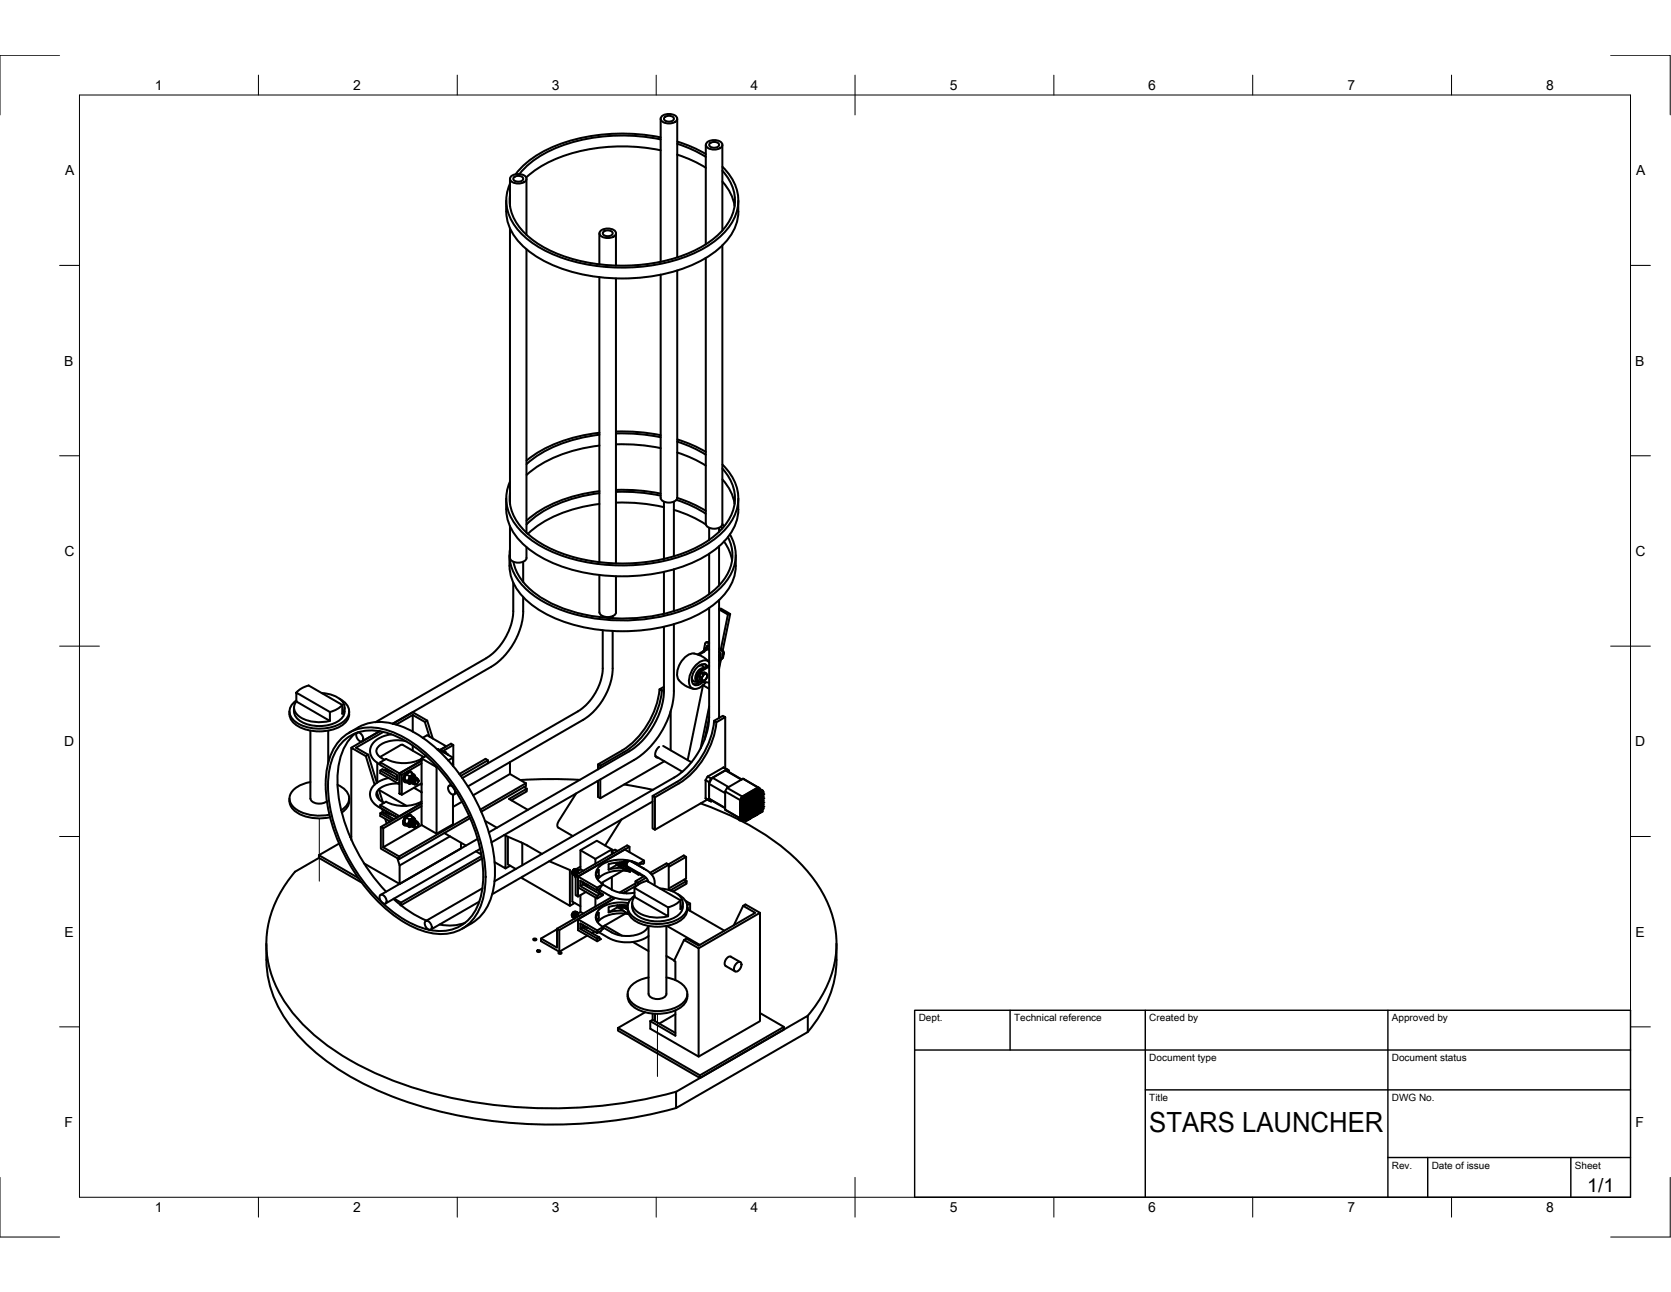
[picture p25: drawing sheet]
<svg xmlns="http://www.w3.org/2000/svg" width="279mm" height="216mm" viewBox="0 0 279 216" stroke-linecap="round" stroke-linejoin="round" font-family="sans-serif">
<defs><g id="words">
<text font-size="4.6" x="192.2" y="189.1">STARS LAUNCHER</text>
<text font-size="3.3" x="265.4" y="199.1">1/1</text>
<g font-size="2.3">
<text x="25.9" y="15">1</text>
<text x="59" y="15">2</text>
<text x="92.3" y="15">3</text>
<text x="125.5" y="15">4</text>
<text x="158.8" y="15">5</text>
<text x="192" y="15">6</text>
<text x="225.3" y="15">7</text>
<text x="258.5" y="15">8</text>
<text x="10.9" y="29.3">A</text>
<text x="273.6" y="29.3">A</text>
<text x="10.8" y="61.1">B</text>
<text x="273.4" y="61.1">B</text>
<text x="10.8" y="92.9">C</text>
<text x="273.5" y="92.9">C</text>
<text x="10.8" y="124.7">D</text>
<text x="273.4" y="124.7">D</text>
<text x="10.8" y="156.5">E</text>
<text x="273.5" y="156.5">E</text>
<text x="10.8" y="188.3">F</text>
<text x="273.5" y="188.3">F</text>
<text x="25.9" y="202.6">1</text>
<text x="59" y="202.6">2</text>
<text x="92.3" y="202.6">3</text>
<text x="125.5" y="202.6">4</text>
<text x="158.8" y="202.6">5</text>
<text x="192" y="202.6">6</text>
<text x="225.3" y="202.6">7</text>
<text x="258.5" y="202.6">8</text>
</g>
<g font-size="1.7">
<text x="153.6" y="170.7">Dept.</text>
<text x="169.6" y="170.7">Technical reference</text>
<text x="192.2" y="170.7">Created by</text>
<text x="232.7" y="170.7">Approved by</text>
<text x="192.2" y="177.3">Document type</text>
<text x="232.7" y="177.3">Document status</text>
<text x="192.2" y="184">Title</text>
<text x="232.7" y="184">DWG No.</text>
<text x="232.7" y="195.3">Rev.</text>
<text x="239.4" y="195.3">Date of issue</text>
<text x="263.3" y="195.3">Sheet</text>
</g>
</g></defs>
<g fill="none" stroke="#000" stroke-width=".34">
<path d="M110.5 19.8v24M110.6 19.5a1.91 1.91 0 0 1 2.5 0 .71 .71 0 0 1-.6 1.1 1.56 1.56 0 0 1-2-.8zM111.1 19.7a1.04 1.04 0 0 1 1.6 .1 .96 .96 0 0 1-1.7 0zM113.2 19.8v23.2M84.6 33.5v1.8M84.7 35.3a8.3 8.3 0 0 0 3.3 6.3 23.9 23.9 0 0 0 14.1 4.9 27.6 27.6 0 0 0 16.9-4 9.2 9.2 0 0 0 4.5-7.2M85.3 29.9v4.5M85.3 38.1v46.1M85.4 29.6a1.91 1.91 0 0 1 2.5 0 .71 .71 0 0 1-.6 1 1.56 1.56 0 0 1-2-.7zM85.9 29.7a1.04 1.04 0 0 1 1.6 .2 .96 .96 0 0 1-1.7 0zM88 29.9v9.4M100.2 39v5.2"/>
<path d="M100.3 38.7a1.91 1.91 0 0 1 2.6 0 .71 .71 0 0 1-.7 1 1.56 1.56 0 0 1-2-.7zM100.8 38.8a1.04 1.04 0 0 1 1.7 .2 .96 .96 0 0 1-1.7 0zM103 39v5.4M110.5 25.1a29.9 29.9 0 0 0-19.2 2.2l-2.3 1.5-1 .9M110.5 23.3a29.6 29.6 0 0 0-19.6 2.4 13.3 13.3 0 0 0-4 3.4M110.5 23a30.3 30.3 0 0 0-20.2 2.6 13.4 13.4 0 0 0-4.1 3.5M113.2 25.8l2.9 1.2 1.9 1M113.2 24l2.2 .9 2.6 1.3M113.2 23.7l2.2 .8 2.6 1.3M118 24.2v16.6M118.1 23.9a1.91 1.91 0 0 1 2.6 0 .71 .71 0 0 1-.7 1 1.56 1.56 0 0 1-2-.7zM118.6 24a1.04 1.04 0 0 1 1.6 .2 .96 .96 0 0 1-1.6 0z"/>
<path d="M120.8 24.2v14.3M120.8 30.3l1.2 1.7 .5 1.2 .3 1.2M120.8 28.5a7 7 0 0 1 .1 9.9 19.2 19.2 0 0 1-11 5.4 30.2 30.2 0 0 1-18.1-2 12 12 0 0 1-6.2-6.1l-.3-1-.1-1 .1-1.1M120.8 27.9a7.3 7.3 0 0 1 1.7 9 15.3 15.3 0 0 1-8.7 6.3 31.3 31.3 0 0 1-22.4-1.2 12.5 12.5 0 0 1-6.3-6.1 6.6 6.6 0 0 1 .2-5.2M123.4 33.5v1.8M88 41.7v47.3M100.2 46.3v47.7M103 46.5v47.7M110.5 45.9v37.3a1.53 1.53 0 0 0 2.2 .6l.5-.4v-.2M113.2 45.2v38M118 43.1v44.5a1.53 1.53 0 0 0 2.2 .6l.5-.4 .1-.2M120.8 41v46.6"/>
<path d="M100.2 72.3a23.7 23.7 0 0 0-12.2 4.7M100.2 72.6a22 22 0 0 0-12.1 5M100.2 74.5a22 22 0 0 0-12.1 4.9M103 72.4a31.8 31.8 0 0 1 7.5 .7M103 74.3a31.8 31.8 0 0 1 7.5 .6M103 72.1a32.8 32.8 0 0 1 7.5 .6M113.2 73.8l2.2 .8 2.6 1.4M113.2 75.6l2.2 .8 2.6 1.4M113.2 73.4l2.2 .8 2.6 1.3M120.8 78.3a7 7 0 0 1 .1 9.9 19.2 19.2 0 0 1-11 5.4 30.2 30.2 0 0 1-18.1-2.1 12 12 0 0 1-6.2-6l-.3-1-.1-1.1 .1-1M120.8 77.6a7.3 7.3 0 0 1 1.7 9.1 15.3 15.3 0 0 1-8.7 6.3 31.3 31.3 0 0 1-22.4-1.2 12.5 12.5 0 0 1-6.3-6.1 6.6 6.6 0 0 1 .2-5.2M84.6 83.3a9.1 9.1 0 0 0 4.5 8.9 27.6 27.6 0 0 0 16.9 4 25.7 25.7 0 0 0 13-4 9 9 0 0 0 4.4-8.9"/>
<path d="M85.2 92.8a8.8 8.8 0 0 0 4.3 8.7 26.9 26.9 0 0 0 16.5 3.9 24.1 24.1 0 0 0 13.8-4.7 8.5 8.5 0 0 0 3.2-7.9M85.3 87.9v5.3a1.53 1.53 0 0 0 2.2 .7l.5-.4v-.3v-1.8M85.3 84.2h.1M85.8 97.4v5l-.3 1.8-.9 2.1-.7 1.2-1 1.2-1.6 1.3-18.5 10.7M87.5 99.8l-.1 3.3-.6 2.4-1.1 2.2-1.6 2.2-1 .9-1 .6-16.5 9.5M87.5 93.9v3.4M100.2 96.1v6.2M100.2 84.2a21.3 21.3 0 0 0-11.9 5M100.2 82.4a20.6 20.6 0 0 0-12.2 5.2M100.2 82.1a22 22 0 0 0-12.2 4.9M103 96.3v6a1.53 1.53 0 0 1-2.2 .7l-.5-.4-.1-.3M103 84a30.8 30.8 0 0 1 8 .8"/>
<path d="M103 82.2a31 31 0 0 1 7.5 .6M103 81.9a32 32 0 0 1 7.5 .6M111 83.8v9.6M111 95.6v7M112.7 83.8v9.2M112.7 95.1v7M112.7 85.2a20.2 20.2 0 0 1 5.3 2.5M113.1 83.5a19.9 19.9 0 0 1 4.9 2.3M113.2 83.2l2.9 1.1 1.9 1.1M118.6 88.2v2M118.6 92.5v6.8M120.2 88.2v.7"/>
<path d="M120.2 91.3v6.5M120.5 88l.3 .3M120.8 87.6l.3 .3M120.8 80.1l1.2 1.7 .5 1.2 .3 1.2M121.1 90.5l.8 1.5 .5 1.7M121.7 89.7a6.6 6.6 0 0 1-1 7.6 18.1 18.1 0 0 1-10.2 5.4 28.9 28.9 0 0 1-19.4-2.4 9.9 9.9 0 0 1-5.2-6.4M122 89.3a6.9 6.9 0 0 1-1.2 8.6 19.7 19.7 0 0 1-10.9 5.2 30.1 30.1 0 0 1-18.7-2.4 11.5 11.5 0 0 1-5.7-5.9l-.3-2 .1-1M48.4 118.9a2.77 2.77 0 0 0 2.2 2.8 7.5 7.5 0 0 0 6.9-.8l.8-1 .1-.6M49.2 118.2a2.41 2.41 0 0 0 1.8 2.7 6.4 6.4 0 0 0 5.9-.6l.6-.9 .1-.5M49.5 115.7l5.7 3.3v1.5l-5.7-3.3zM49.6 117.2a1.76 1.76 0 0 0 .8 2.8 6.6 6.6 0 0 0 4.8 .5M51.6 114.5l5.6 3.3v1.5a1.68 1.68 0 0 0-.5-2.6 5.4 5.4 0 0 0-2.9-.9"/>
<path d="M51.6 114.5l-1 .4-1 .8M56.8 116.8a2.45 2.45 0 0 1 1.5 2.5 4 4 0 0 1-3.3 2.3 6.9 6.9 0 0 1-6.1-1.4 1.98 1.98 0 0 1 .7-3.1M57.2 117.8l-1 .8-1 .4M57.6 118.2v.7M58.4 118.9v.4M69 119.5l2 1.1M69 119.5v2.8M69 119.5l-2.8 1.6M100.8 105.3v6.6l-.1 .9-.7 2.2-.9 1.5-.7 .9-1.8 1.5-19.3 11.1M100.8 103v.2M102.4 105.5v6.5l-.2 1.5-.5 1.6-.5 1.1-.7 1.3-1 1.1-.8 .8-1.1 .8-19.4 11.2M102.4 103v.3"/>
<path d="M110.3 115.2a14 14 0 0 1-6.3 10.2l-4 2.3 .4 .3 4-2.4a14 14 0 0 0 6.3-10.2M111 104.8v11l-.2 1.4-.4 1.6-.7 1.7-.9 1.6-1 1.2-.9 1-1.6 1.2-23.6 13.6M111 114.8l-.7 .4 .4 .2 .3-.2M112.1 118.8v6.6M112.7 104.3v11.6l-.2 1.6-.5 1.9-.9 2-1 1.6-1.2 1.6-1.2 1.2-1.3 1-24.2 14M115.7 113.2a.61 .61 0 0 0 .5 .7l.5 .1M116.1 109.2l1.2 .4 1.3 1a1.23 1.23 0 0 0-1.7 .1 3.9 3.9 0 0 0-1.6 3.7 1.09 1.09 0 0 0 1.8 .5l.9-.9M116.1 109.2a3.2 3.2 0 0 0-2.8 2.7 1.9 1.9 0 0 0 .6 2.2l1 .6 1.1 .4M116.8 111.3a.67 .67 0 0 1 1 .4M116.9 113.1l.1 .5 .4 .2v-.3M117 113.9l1.6 .2M117.1 113.9a1.35 1.35 0 0 1-1.2 .4"/>
<path d="M117.3 112.5l-.4 .6 .4 .2M117.5 113l-.2 .3 .1 .2M117.5 113l-.1 .5M117.5 113l.3-.3 .3-.1a.64 .64 0 0 1 0 .8 .64 .64 0 0 1-.6 .3l-.1-.2M117.6 112.7l.5-.2-.3-.2-.5 .2 .3 .2-.1 .3M117.9 111l.2 .5M117.9 107.6l-.2 1.1-1 .7M117.9 108.3l.1 .3h.2M117.9 108.3l.2 .3M118.1 108.6l-1.2 .8M118.1 112.5l.1 .4v.4l-.3 .3-.5 .2M118.3 107.4l.3 .1"/>
<path d="M118.3 107.4l-.2-.1-.2 .3M118.3 111.4a.87 .87 0 0 0-1.4-.2 2.8 2.8 0 0 0-1.1 2.9 .84 .84 0 0 0 1.3 .2l.4-.3M118.4 107.9a.4 .4 0 0 0 .2 .6 .32 .32 0 0 1-.4-.2 .32 .32 0 0 1 .2-.4l.2 .1M118.4 107.3l.2 .1M118.5 107.3h-.4M118.6 119.8l-.4 2.5-.5 1.5-.5 1.2-.9 1.4-1 1.3-1.9 1.8-30.7 17.8M118.6 111.4a2.77 2.77 0 0 0-1.8 1.4 .74 .74 0 0 0 .2 1.1 .51 .51 0 0 1-.7-.4 1.56 1.56 0 0 1 1.5-1.8M118.6 111.2l-1.4 .8-.4 .4a.92 .92 0 0 0 .1 1.5M118.6 101.6v18.2M118.6 119.8l-.8 3.8M118.6 115.1l-1.1-.6-2.5 12.5M118.6 118.1l-1.4 6.9"/>
<path d="M120.2 101.8l.3-.1 1.6 .9-.4 .1-1.5-.9M120.2 108.4l.7 .4 .1 .5M120.2 100.3v19.7M120.2 108.5l.5 .2M120.2 108.9a.35 .35 0 0 1 .3 .4 .35 .35 0 0 1-.3 .3M120.2 109.4l.2 .2M120.3 108.9l-.1 .1M120.3 109.9v-.1l.2 .2M120.3 109.9l-.1 .3M120.4 109.1l-.1 .4M120.5 110.2l-.3 1.5M120.6 109.8l-.1 .2-.2-.1"/>
<path d="M120.7 108.7l.2 .4-.1 .9-.6 .4M121 109.2l-.1 .7-.5 .4-.2 1.1M121.3 119.8l-.4-.2-1.5 .9 .4 .2 1.5-.9v8.6M121.7 102.7l-1.2 5.8M122.1 102.6l-1.3 6.1M48.4 133.4a2.7 2.7 0 0 0 2.2 2.9l1.9 .4h1.3l1.4-.1M51.9 122.1v11.3a1.61 1.61 0 0 0 2.2 .8l.6-.3M51.9 130.7a4.4 4.4 0 0 0-3.4 2.1 2.33 2.33 0 0 0 1.6 2.8 7.9 7.9 0 0 0 5 .5M54.9 122.1v5.4M56.4 131.1a2.45 2.45 0 0 1 1.9 2.9 2.8 2.8 0 0 1-1.3 1.4M57 123.5a7.3 7.3 0 0 1 8-1.4 22.8 22.8 0 0 1 10.9 9.1 28.5 28.5 0 0 1 5.3 15.3 10.5 10.5 0 0 1-2.6 7.7 7.3 7.3 0 0 1-7.9 1.4 22.8 22.8 0 0 1-11-9.2 28.5 28.5 0 0 1-5.2-15.3 10.5 10.5 0 0 1 2.5-7.6zM57.3 123.9a7.1 7.1 0 0 1 7.7-1.3 22.5 22.5 0 0 1 11.1 9.4 26.1 26.1 0 0 1 4.6 15.9 8.3 8.3 0 0 1-4.2 7.1 8.7 8.7 0 0 1-7.3-.5 26.1 26.1 0 0 1-11.4-11.9 24.3 24.3 0 0 1-2.9-12.9 9.6 9.6 0 0 1 2.4-5.8z"/>
<path d="M58.4 133.4v.5M58.4 133.9a2.29 2.29 0 0 1-1.3 1.9M58.7 139.8l-.2 .1M59.5 122.5a9.6 9.6 0 0 0-3.1 7.7 28.5 28.5 0 0 0 7.3 17.9l.9 .9M59.7 122.4a.96 .96 0 0 1 .9 1.5 .96 .96 0 0 1-.9-1.5zM59.8 122.4h-.1M59.9 121.5l-1.5 .9M59.9 121.5a8.1 8.1 0 0 1 6.9-.2 23.3 23.3 0 0 1 11 9.5 26.9 26.9 0 0 1 4.9 16.3 8.8 8.8 0 0 1-5.4 8.1M60.6 123.9l2.9-1.7-4.8 2.7M61.2 126.4l-2.5-1.5v15.4M61.2 126.4l1.4 4.7M61.6 126.1l1.4 4.7"/>
<path d="M61.6 126.1l-.4 .3M63 132.3l.4 1.3M63.1 127.5v3.3M63.3 131.9l.7 2.1M63.4 132l4.6 2.7M63.6 134.5l3.2 1.9 3.7-2.1-6.8 3.9 .4 .2 6.4-3.7M63.6 127.4l3.2 1.8 3.7-2.1-3.7 2.1v1.9l-3.2-1.9v-.5l.3-.2 2.5 1.4M63.6 135.9l2 1.2M63.9 135.2l.2 .6M64.1 138.4v3.2M64.1 122.3l-4.6 2.6 2.1 1.2M64.4 136.8l.2 .8"/>
<path d="M64.5 135.5l.1 .3M64.6 128.6l1 .4M64.6 135.8l1.1 .4M64.6 135.8l-.4 .1M64.6 128.6l-.4 .1M65 137.2v.2M65 130l-1.7 .6a2.26 2.26 0 0 0-1.4 2.1 2.26 2.26 0 0 0 1.4 2.1l2.6 1.5M65.4 122.7l-1.7 .5a2.36 2.36 0 0 0-1.5 3.4l.5 .6 .9 .6M65.9 136.9l-2-1.2-.3 .2v.4l1.6 1M66 136.4h.1M66.1 136.4h.1M66.2 136.5h.1"/>
<path d="M66.3 136.6h.1M66.6 130.9l-1 .1-1.1 .3-.9 .4-.5 .5a1.21 1.21 0 0 0 .7 1.7l.4 .3M66.8 129.2l.4 .3v3.3l-.4-.2zM67.3 124.5l3.6 2 .3-.2M67.3 124.5h-.3l-3.4 2M67.4 137.2l.1 .1M67.5 130l.1 .1M67.5 137.3v-.1l.1 .1M67.5 137.3h.1M67.6 129.7v.4M67.6 137.4l.3 .5 .6 .3-.4-.4M67.6 137.4l-.2 .1"/>
<path d="M67.6 130.2l.3 .4 .6 .4-.3-.5M67.6 130.2l-.1 .1M67.6 130.2h-.1M67.6 129.5v.6M67.7 137.7h-.2M67.7 136.6l.5-.2h-.3l-.2 .3-.1 .3v.3l-.1-.3zM67.7 130.5h-.2M67.8 136.5l-.2 .4M67.9 123.9a4.8 4.8 0 0 0-4.8 1.1 1.23 1.23 0 0 0 .7 1.7l.5 .3M67.9 136.6l-.2 .3M67.9 129.4l-.2 .3M67.9 129.4l-.2 .4"/>
<path d="M67.9 129.4l-.3 .8 .6 .3 .3-.8M67.9 136.6l.7-.4 .5 .4-.6 .3zM68 136.3l.1 .1M68 129.4l.6-.4 .5 .3-.6 .4zM68 136.3h.1M68 129.1l.1 .1M68.1 136.5l-.3 .3-.1 .3M68.1 129.3l-.3 .3-.1 .3M68.2 129.2h-.3M68.2 129.2l-.4 .2M68.2 136.2l.1 .1-.1-.1M68.2 128.9l.1 .2-.1-.1"/>
<path d="M68.4 136.1l.1 .2M68.5 136.9l-.4 .9-.5-.4 .3-.8-.2 .4M68.5 128.9v.1M68.7 137.9h.1M68.7 130.7h.1M68.8 137.1l-.2 .3M68.8 129.9l-.2 .3M68.8 130.8h.1M68.8 136.4l-.1-.2a1.01 1.01 0 0 0-1.2 .9 .6 .6 0 0 0 .2 .9l.3-.1M68.9 138.1l-.4 .1M68.9 137.2l-.2 .3M68.9 129.2l-.1-.2a.97 .97 0 0 0-1.3 .8 .62 .62 0 0 0 .3 .9h.2"/>
<path d="M68.9 130l-.2 .3M68.9 138.1h.1M69 137.3l-.2 .3M69 124.6v.8M69 130l-.2 .4M69 138.2h.1M69.1 130.9h.1M69.1 136.9v.1M69.1 129.7h.1M69.1 136.6l.3 .3v.3M69.1 137h-.3l-.2 .3-.1 .4 .2 .2M69.1 129.3l.3 .6a.34 .34 0 0 0-.3-.4 .94 .94 0 0 0-.6 1.4l.4-.1-.4 .2"/>
<path d="M69.1 137h.1M69.1 137a.59 .59 0 0 0-.5 .3 .59 .59 0 0 0 0 .6M69.1 129.7l-.2 .1-.3 .3-.1 .4 .2 .2M69.1 130.1l-.1 .3M69.1 137.3l-.2 .4M69.1 129.7l.1 .1M69.1 129.7a.59 .59 0 0 0-.5 .3 .59 .59 0 0 0 0 .7v-.1M69.2 131h.1M69.2 138.2h.1M69.2 137a.55 .55 0 0 0-.6 .3 .55 .55 0 0 0 .1 .7M69.2 129.8a.55 .55 0 0 0-.5 .3 .55 .55 0 0 0 0 .6M69.2 131.6l1.3 .8"/>
<path d="M69.3 137.1h-.3l-.3 .3v.4l.1 .2M69.3 137.4l-.2 .3M69.3 137.1h.1M69.3 129.8l-.3 .1-.3 .3v.4l.1 .2M69.3 130.2l-.2 .3M69.3 129.8h.1M69.3 131.1h.1M69.3 138.3h.1M69.3 137.1a.55 .55 0 0 0-.5 .3 .55 .55 0 0 0 .1 .6M69.3 129.9a.55 .55 0 0 0-.5 .3 .55 .55 0 0 0 .1 .6M69.4 137.1l-.3 .1-.2 .3-.1 .4 .1 .2M69.4 137.5l-.2 .3"/>
<path d="M69.4 137.1h.1M69.4 129.9h-.3l-.2 .3-.1 .4 .1 .3M69.4 130.3l-.2 .3M69.4 129.9h.1M69.4 137.1a.34 .34 0 0 0-.4-.4 .94 .94 0 0 0-.5 1.4l.4-.1M69.4 129.9a.55 .55 0 0 0-.5 .4 .55 .55 0 0 0 .1 .6M69.4 137.2a.55 .55 0 0 0-.5 .3 .55 .55 0 0 0 .1 .6M69.5 137.2l-.3 .1-.2 .3-.1 .3 .1 .3M69.5 137.2h.1M69.5 130h-.2l-.3 .4-.1 .3 .2 .2M69.5 130h.1M69.5 137.7l.3-.2 .2 .2-.2 .4-.3 .2-.1-.2z"/>
<path d="M69.6 130.5l.2-.2 .2 .2-.2 .4-.2 .1-.2-.2zM69.6 137.3a.55 .55 0 0 0-.6 .3 .55 .55 0 0 0 .1 .6M69.6 130a.56 .56 0 0 0-.6 .3 .56 .56 0 0 0 .1 .7M69.6 130.3l-.3 .5M69.6 137.5l-.2 .3-.1 .3M69.6 137.3h-.2l-.3 .3-.1 .4 .2 .2M69.6 137.3h.1M69.6 130l-.2 .1-.3 .3v.4l.1 .2M69.6 130l.1 .1M69.7 137.3a.55 .55 0 0 0-.6 .3 .55 .55 0 0 0 .1 .7M69.7 130.1a.55 .55 0 0 0-.6 .3 .55 .55 0 0 0 .2 .6M69.8 130.1l-.3 .1-.3 .3v.3l.1 .3"/>
<path d="M69.8 130.1h.1M69.8 137.3h-.3l-.2 .4-.1 .4 .1 .2M69.8 137.4l-.1-.1-.3 .1-.2 .5 .1 .4h.3M69.8 130.2l-.3-.1-.3 .5 .1 .5 .3-.1M70 137.7h.1M70 137.7v-.1a.33 .33 0 0 0-.5-.1 .33 .33 0 0 0-.2 .4l.1 .4 .3-.1M70 130.4v.1M70 130.5v-.1a.33 .33 0 0 0-.4-.2 .33 .33 0 0 0-.2 .4v.4h.3M70.3 131l.2 .2M70.4 131h.1M70.4 132.3l.1 .1M70.5 126.7l2.5 1.5v11.1l-2.5-1.4z"/>
<path d="M70.5 137.9l-6.4 3.7M70.5 127.6l-3.3 1.9M70.5 130.9l-3.3 1.9M70.5 126.8a6.5 6.5 0 0 1-5.9 0l-1 .6v.4l2.8 1.7v.9l-2.8-1.7M70.5 133.9a6.5 6.5 0 0 1-5.9 .1l-1 .5v.5l2.8 1.6M70.7 123.3l.7-.4 3.2 1.8-1.1 .6 1.9-1 .4 .2-.1 3.4M71.2 126.3l-.7 .4M71.4 120.4l-2.4-1.4-3.3 1.9M71.8 123.1l-.8-2.5 .4-.2 1 3M73.1 128.1l-.1 .1M73.1 125.2h.1l2.5 1.4M74 125.6h.3l.2 .1 .1 .2"/>
<path d="M74.2 125.6l.1 .1 .5 .4M74.3 139.2l3.6 2.1M74.9 126l.1 .1M75.1 131.3a.96 .96 0 0 1 .8 1.4 .96 .96 0 0 1-.8-1.4zM75.2 139.8l-8.4 4.8v3.1l10.3-5.9v-1M75.4 131.1l-.3 .2M75.7 132.8v4.9l-2.7 1.6M75.7 126.6v1.4M75.7 126.6l-.8 .5M75.8 124.5l-1.9 1.1M76.4 132.5l-.5 .2M77.3 134l-1.6 .8"/>
<path d="M78.5 136.4l-11.8 6.7M78.6 136.7l-11.9 6.9-3-1.8v-3.6M81.1 137.2l2 1.1M81.6 127.6v-.6l-.4-.2-4.4 2.5M81.6 127l-4.6 2.7M84.3 139.5l3.1 1.4 3.2 1.8M84.5 139.7v5.4l-1.8-1M84.9 139.8v4.6l1.4 .8M85.3 127.3v2M85.3 129.3l-6.2 3.6M85.3 129.3l2.6 1.6M85.5 133.7l2.6-1.5v-.4l-3 1.7 3.2 1.8"/>
<path d="M87.6 131.5l.5 .3M87.9 130.9l-7.6 4.4M87.9 130.9v.4l-7.4 4.3M96.3 132.6l-2.9 4.6a.89 .89 0 0 0 0 1.1l2.4 1.4M96.9 130.3l-4.9-.1-5 .1M99.9 130.5l.1 .1M100 127.7v.9M100.4 128v.3M100.4 130.3v3.1M103.9 136.9l-2.7 4.4M104.4 131.1l4.8 .9M109.1 133v5.4l.4 .3 8.8-5.1"/>
<path d="M109.1 133.9l-26.8 15.5M109.6 126.3l4.5 2.7M109.7 126.4h-.1M110.2 124.8a1.43 1.43 0 0 0-.5 1.7l.4 .1M110.9 124.7l4.7 2.7M111.1 127.2l-10.7 6.2-.4-.2v-2.7M117.1 134.3l3.4 1.2 3.1 1.5M118 130.4v3M118 133.4l.7 .5M118.3 129.8h.1M118.3 129.8l-.3 .6 .6 .3v3l-.6-.3M118.3 129.8l.6 .3"/>
<path d="M118.6 131l2.6 1.5M118.6 133.5l2.6 1.5M118.6 133.7l.3 .2M118.6 133.4l.2 .3M118.8 133.7l2.4 1.4M118.9 130.1l-.3 .6M119.1 133.8l-.2 .1M119.1 130l2.2-1.3 2.7 1.6M119.1 130l2.7 1.5M119.2 130l-.6 1M119.4 120.5a14 14 0 0 1-6.2 10.2l-4.1 2.3 .4 .2v5.5M119.8 120.7a14 14 0 0 1-6.3 10.2l-4 2.3"/>
<path d="M121 128.3l-2.7 1.5M121 128.3h.2M121 128.3l.7 .4M121.2 135.3l.2 .1M121.3 128.7l2.7 1.6M121.4 135.4l2.5 1.5M121.5 128.6l-2.6 1.5M121.5 128.6l.4 .2M121.6 131.7l2.6-1.6 2.5 1.5-2.6 1.5zM121.6 131.6l-.4 .6M121.9 128.8v.2M123.6 136.7v.4h.3l.3-.2"/>
<path d="M123.6 136.7v.4M123.7 133.7l-2.5-1.4v3M123.7 133.7v3l-2.5-1.4M123.7 136.7l.4 .2M123.8 133.7v3l.1 .1v-3M123.8 136.7l.3 .1M123.8 133.7l.1 .1M123.8 137.1a32.9 32.9 0 0 1 13.2 11.2 17 17 0 0 1-.7 19.8l-1.2 1.6M123.9 136.7l.7 .5M123.9 136.7l.1 .1M123.9 136.9v.2M124 133.7l-.1 .1"/>
<path d="M124 136.8h.1M124 136.8l.2 .1M124 133.7v3.1M124 133.7l.5 .4v.1l-.5-.1 .5 .4M124.1 133.1l-.4 .6M124.1 133.2h.1M124.1 136.4l.3 .2M124.1 135.1l.3 .2M124.1 133.1l-.3 .6M124.1 136.4v.2l.4 .2v.2l-.5-.2M124.1 135v.2l.4 .4-.4-.2-.1 .1 .5 .4M124.2 136.9h-.1"/>
<path d="M124.2 133.6l.1 .2M124.2 136.9l.5 .3-.2-.2 .1-.1 .2 .2h-.2M124.2 130.1l2.7 1.6M124.2 136.9h.1M124.2 136.5l.1 .1M124.2 136.2h.1M124.2 135.8l.1 .1M124.2 134.8h.1M124.2 134.4l.1 .1M124.2 134.1h.1M124.2 135.1l.1 .1M124.2 135.5h.1"/>
<path d="M124.2 133.2l.1 .3M124.2 133.2l-.1 .2 .6 .3-.2 .1-.3-.2-.2 .1M124.3 133.8l.4 .3M124.3 133.7v.1M124.3 133.3l.5 .3M124.4 133.8l.1 .1M124.4 133.5l.3 .2M124.4 133.5h-.1M124.5 133.2h.1M124.5 134.5h.1M124.5 135.2h.1M124.5 135.9h.1"/>
<path d="M124.5 136.6h.1M124.5 135.9l-.5-.2 .5 .6-.4-.2-.1 .1 .5 .4M124.5 134.5l-.5-.2 .5 .6-.4-.2-.1 .1 .5 .4M124.5 136.6h-.1M124.5 135.2h-.1M124.5 133.6h.1M124.6 133.3l.3 .1v.2M124.6 133.1l.3-.2v.2M124.6 133.1l-.3 .1M124.6 133.1v.2M124.6 134.6v.2M124.6 136v.2"/>
<path d="M124.6 133.8l.2 .2M124.6 135.4h.2M124.6 136.7l.2 .1M124.6 135.7l.2 .1v-.2l-.2-.1-.1 .1 .2 .2M124.6 134.3l.2 .1v-.1l-.2-.2-.1 .1 .2 .2M124.6 134h.2M124.6 136.4l.1 .1M124.6 135l.1 .1M124.6 133.1l.5 .4h-.2M124.7 134.4h.1M124.7 135.1h.1M124.7 135.8h.1"/>
<path d="M124.7 136.5h.1M124.7 135.5h-.1M124.7 134.1h-.1M124.7 134.4l-.1 .1M124.7 135.1l-.1 .1M124.7 135.8l-.1 .1M124.7 136.5h-.1M124.7 136.8l-.1 .1M124.7 133.7l-.1 .1M124.7 133.3l.1 .1M124.7 134.5l-.2 .1h.1M124.7 135.9h-.2l.1 .1"/>
<path d="M124.7 135.9l.1 .2-.2-.1M124.7 134.5l.1 .2h-.2M124.7 136.5l.1-.1-.2-.2-.1 .1 .2 .2M124.7 135.1l.1-.1-.2-.2-.1 .1 .2 .2M124.8 133l.1 .1M124.8 133.6v.1M124.8 135.4l-.2-.2-.1 .1 .2 .2M124.8 136.7l-.2-.1h-.1l.2 .2M124.8 133.6l-.1 .1M124.9 133.1l.3 .2M124.9 132.9l.3-.2v.2M124.9 135l.2 .2"/>
<path d="M124.9 136.7l.2 .3-.2-.1M124.9 136.4l.2 .2M124.9 136l.2 .3-.2-.1M124.9 135.9h.2M124.9 135.7l.2 .2M124.9 135.4l.2 .2-.2-.1M124.9 134.7l.2 .2-.2-.1M124.9 134.5h.2M124.9 134.3l.2 .2M124.9 134l.2 .2h-.2M124.9 133.6l.2 .2M124.9 136.6h.1"/>
<path d="M124.9 135.2l.1 .1M124.9 133.8l.1 .1M124.9 135l-.1 .1 .2 .2M124.9 133.6l-.1 .1 .2 .2M124.9 136.4l-.1 .1 .2 .2M124.9 132.9l.1 .1M124.9 133.9h.1M124.9 134.6h.1M124.9 135.3h.1M124.9 136h.1M124.9 136.7h.1M125 135.3l-.2 .1 .2 .2-.2 .2 .2 .1-.2 .2 .1 .3"/>
<path d="M125 133.9l-.2 .2 .2 .2-.2 .1 .2 .2-.2 .1 .1 .3M125 136.7l-.2 .1 .2 .2-.2 .2M125 133l.3 .2M125 133.2h.1M125.1 132.8l.1 .1M125.1 133.8h.1M125.1 134.5h.1M125.1 135.2h.1M125.1 135.9h.1M125.1 136.6h.1M125.1 135.2h-.1M125.1 136.6h-.1"/>
<path d="M125.1 133.8l-.1 .1M125.1 132.9l.4 .2M125.2 132.7l.3-.2v.2M125.2 135l.1 .1M125.2 133.2v.2M125.2 133.6l.1 .1M125.2 133.9l.1 .2M125.2 134.3l.1 .1M125.2 134.6v.2M125.2 135.3l.1 .2M125.2 135.7l.1 .1M125.2 136v.2"/>
<path d="M125.2 136.3l.1 .2M125.2 136.7l.1 .1M125.2 134.8l.2 .2-.1 .1M125.2 136.7l.2 .1M125.2 136.6l.2 .1M125.2 136.2l.2 .2-.1 .1M125.2 135.5l.2 .3-.2-.1M125.2 135.4h.2M125.2 135.2l.2 .2M125.2 134.1l.2 .3-.2-.1M125.2 134h.2M125.2 133.8l.2 .2"/>
<path d="M125.2 133.5l.2 .1M125.2 134.5h.1M125.2 135.9h.1M125.2 136.4l.1 .1M125.2 133.8l-.1 .1h.1M125.2 133.5h-.1l.1 .1M125.2 135.2l-.1 .1h.1M125.2 135.9l-.1 .1h.1M125.2 136.2l-.1 .1h.1M125.2 134.8l-.1 .1 .1 .1M125.2 134.1l-.1 .1 .1 .1M125.2 134.5l-.1 .1h.1"/>
<path d="M125.2 135.5l-.1 .1 .1 .1M125.2 136.5l-.1 .1 .1 .1M125.2 132.7l.5 .4M125.3 133.7h.1M125.3 134.4h.1M125.3 135.1h.1M125.3 135.8h.1M125.3 136.5h.1M125.3 135.1l-.1 .1M125.3 133.7l-.1 .1M125.3 134.1h-.1M125.3 134.4l-.1 .1"/>
<path d="M125.3 135.5h-.1M125.3 135.8l-.1 .1M125.3 136.5h-.1M125.3 136.8l-.2 .2M125.3 133h.1M125.3 135.9l.1 .2-.2-.1M125.3 134.5l.1 .2h-.2M125.3 133.1l.1 .2h-.2M125.4 132.7l.5 .3M125.4 133.6v.1M125.4 133.6l-.1 .1M125.5 132.5l.3-.1v.2"/>
<path d="M125.5 133.1l.1 .1M125.5 134.7l.2 .2-.2-.1M125.5 136l.2 .3-.2-.1M125.5 135.9h.2M125.5 135.7l.2 .2M125.5 135.4l.2 .2-.2-.1M125.5 134.5h.2M125.5 134.3l.2 .2M125.5 134l.2 .2h-.2M125.5 133.3l.2 .2h-.2M125.5 133.1h.2M125.5 136.6h.1"/>
<path d="M125.5 135.2l.1 .1M125.5 133.8l.1 .1M125.5 134.7h-.1l.1 .3M125.5 133.3l-.1 .1 .1 .2M125.5 134l-.1 .1 .1 .2M125.5 134.3l-.1 .1 .2 .2M125.5 135.4h-.1l.1 .3M125.5 135.7l-.1 .1 .2 .2M125.5 136l-.1 .1 .1 .3M125.5 132.6l.5 .4M125.6 133.2h.1M125.6 134.6h.1"/>
<path d="M125.6 136h.1M125.6 133.2l-.1 .1M125.6 134.6l-.1 .1M125.6 136h-.1M125.6 132.8h.1M125.7 133.5l.2 .2M125.7 133.9l.2 .2M125.7 134.2l.2 .2M125.7 134.9l.2 .2M125.7 135.3l.2 .2M125.7 135.6l.2 .2M125.7 136.3l.2 .2"/>
<path d="M125.7 133.2l.1 .1M125.7 134.6h.1M125.7 136h.1M125.7 132.5l.1 .1M125.7 133.1h.1M125.7 133.8h.1M125.7 134.5h.1M125.7 135.2h.1M125.7 135.9h.1M125.7 136.6h.1M125.7 136.6h-.1M125.7 136.6l-.1-.2-.2 .1 .2 .2-.2 .1"/>
<path d="M125.7 135.2h-.1M125.7 135.2l-.1-.2-.2 .1 .1 .2M125.7 133.8l-.1 .1M125.7 133.8l-.1-.1h-.2l.1 .3M125.8 132.6l.3 .2v.1M125.8 134.6v.2M125.8 133.2v.2M125.8 136v.2M125.8 134.1l.4 .5M125.8 135.5l.4 .5M125.8 136.2l.2 .1-.1 .2M125.8 135.2l.2 .2"/>
<path d="M125.8 134.8l.2 .1-.1 .2M125.8 133.8l.2 .2M125.8 133.5l.2 .1M125.8 134.7h.1M125.8 134.5h.1M125.8 136.4l.1 .1M125.8 136l.1 .1M125.8 135.9h.1M125.8 135.7l.1 .1M125.8 135.4h.1M125.8 135l.1 .1M125.8 134.3l.1 .1"/>
<path d="M125.8 134h.1M125.8 133.6l.1 .1M125.8 133.3l.1 .1M125.8 133.1l.1 .1M125.8 132.9l.1 .1M125.8 135.9h-.1M125.8 134.8l-.1 .1M125.8 135.5l-.1 .1M125.8 136.2l-.1 .1M125.8 133.1l-.1 .1M125.8 133.5h-.1M125.8 133.8l-.1 .1"/>
<path d="M125.8 134.1l-.1 .1M125.8 134.5l-.1 .1M125.8 135.2l-.1 .1M125.8 132.4l.4 .3 .3 .3M125.8 133v.1M125.8 133.7h.1M125.8 134.4h.1M125.8 135.1h.1M125.8 135.8h.1M125.8 136.5h.1M125.9 133l-.1 .1M125.9 133.7l-.1 .1"/>
<path d="M125.9 134.1h-.1M125.9 134.4l-.1 .1M125.9 135.1l-.1 .1M125.9 135.5h-.1M125.9 135.8l-.1 .1M125.9 136.5l-.2 .1M125.9 132.6v.1M125.9 134.5l.2 .5M125.9 133.1l.2 .5M125.9 135.9l.2 .5M126 133.7l.1 .3M126 135.1l.1 .2"/>
<path d="M126 134.4h.2v.2h.2M126 134.1l.2-.1 .3 .4M126 135.4h.2l.3 .4M126 136.1h.2v.2M126 135.8l.2-.1v.2l.2 .1M126 135.1l.2-.1v.2M126 134.7h.2v.2M126 133.7h.2v.2M126 133.4l.2-.1v.2M126 133h.2v.2l.2 .1M126 132.3l.1 .1v-.2l-.3 .2M126 133h.1"/>
<path d="M126 133.6v.1M126 134l.1 .3M126 135.4l.1 .3M126 133.6l-.1 .1M126 133h-.1l.2 .1M126 132.4l.5 .3M126.1 133.1l.1 .1M126.1 134.5l.1 .1M126.1 133.8l.1 .1M126.1 134.2h.1M126.1 132.8h.1M126.1 133.5h.1"/>
<path d="M126.1 134.8l.1 .1M126.1 135.5l.1 .1M126.1 136.2l.1 .1M126.1 135.9h.1M126.1 135.2l.1 .1M126.1 132.2l.5 .4M126.1 136.4l-.1 .1M126.1 133.2h.1M126.1 134.6h.1M126.1 136h.1M126.2 132.4v.1M126.2 134.6l-.1 .1"/>
<path d="M126.2 133.2l-.1 .1M126.2 136h-.1M126.3 133.5l.2 .2M126.3 133.9l.2 .2M126.3 134.9l.2 .2M126.3 135.3l.2 .2M126.3 134.2h.2v.2l.3 .2M126.3 135.6h.2l.3 .4M126.3 135.3l.1-.1 .2 .2M126.3 134.9h.2v.2M126.3 133.9l.1-.1 .2 .2M126.3 133.5h.1l.2 .1"/>
<path d="M126.3 132.8h.1l.2 .2M126.3 132.1l.1 .1v-.2l-.3 .2M126.3 133.1h.1M126.3 133.8h.1M126.3 134.5h.1M126.3 135.2h.1M126.3 135.9h.1M126.3 132.2l.4 .2v.2l-.1 .1M126.4 132l.3-.2v.3M126.4 133.2v.2M126.4 134.6v.2M126.4 136v.2"/>
<path d="M126.4 134.3l.1 .1M126.4 136l.1 .1M126.4 135.7l.1 .1M126.4 135.4h.1M126.4 135l.1 .1M126.4 134.7h.1M126.4 134h.1M126.4 133.6l.1 .1M126.4 133.3l.1 .1M126.4 132.9l.1 .1M126.4 132.6l.1 .1M126.4 136.2l-.1 .1"/>
<path d="M126.4 132.1l.5 .3M126.4 133v.1M126.4 133.7h.1M126.4 134.4h.1M126.4 135.1h.1M126.4 135.8h.1M126.5 134.4l-.1 .1M126.5 132.7l-.1 .1M126.5 133l-.1 .1M126.5 133.7l-.1 .1M126.5 134.1h-.1M126.5 135.1l-.1 .1"/>
<path d="M126.5 135.5h-.1M126.5 135.8l-.1 .1M126.5 132.3h.1M126.5 135.9h-.2M126.5 134.5l-.2 .1M126.5 133.2h-.2M126.5 133.1l.2 .5M126.5 134.5l.2 .5M126.5 135.9v.2M126.6 133.7l.2 .2-.2 .2M126.6 135.1l.2 .2-.2 .1M126.6 132h.1"/>
<path d="M126.6 133h.1M126.6 133.6v.1M126.6 134l.2 .3-.2 .1M126.6 132.6l.2 .3-.2 .1M126.6 135.4l.2 .2-.2 .2M126.6 133.6l-.1 .1M126.6 133h-.1l.2 .1M126.6 132l.4 .4M126.7 133.1l.1 .1M126.7 131.7l-2.6 1.5M126.7 131.7h.1M126.7 131.7l.3 .1"/>
<path d="M126.7 134l.2 .2h-.2M126.7 135.9h.2M126.7 135.7l.2 .2M126.7 135.4l.2 .2-.2-.1M126.7 135l.2 .2M126.7 134.7l.2 .2-.2-.1M126.7 134.5h.2M126.7 134.3l.2 .2M126.7 133.6l.2 .2M126.7 133.3l.2 .2h-.2M126.7 133.1h.2M126.7 132.9l.2 .2"/>
<path d="M126.7 132.6l.2 .2h-.2M126.7 135.2l.1 .1M126.7 133.8l.1 .1M126.7 132.4l.1 .1M126.7 133.6l-.1 .1M126.7 135l-.1 .1M126.7 131.6l.4 .3M126.7 131.9l.1 .1M126.8 133.2h.1M126.8 134.6h.1M126.8 136h.1M126.8 131.7l.7 .4"/>
<path d="M126.8 133.2l-.2 .2M126.8 134.6l-.2 .1M126.8 136l-.2 .1M126.8 132.1h.1M126.8 132l.4 .3M126.8 132.1v.1M126.8 131.7h.1M126.8 131.8h-.1M126.8 131.7v.1M126.8 131.7l.2 .1M126.9 131.8v.1M126.9 132.4v.1"/>
<path d="M126.9 133.1h.1M126.9 133.8h.1M126.9 134.5h.1M126.9 135.2h.1M126.9 135.9h.1M126.9 135.2h-.1M126.9 133.8l-.1 .1M126.9 132.4l-.1 .1M126.9 131.9l.4 .2v.1M127 131.8l.6 .4M127 131.8v.1M127 133.2v.2l-.1 .1 .1 .2"/>
<path d="M127 134.6v.2l-.1 .1 .1 .2M127 134h.2M127 133.8l.2 .2M127 135.5l.2 .3-.2-.1M127 135.4h.2M127 135.2l.2 .2M127 134.8l.2 .1-.1 .2M127 134.1l.2 .3-.2-.1M127 133.5l.2 .1M127 132.9l.2 .1M127 132.8l.2 .2M127 132.6h.2"/>
<path d="M127 132.4l.2 .2M127 135l.1 .1M127 134.5h.1M127 133.6l.1 .1M127 133.1l.1 .1M127 132.3h.1M127 132.4h.1M127 133v.1M127 133.7h.1M127 134.4h.1M127 135.1h.1M127 135.8h.1"/>
<path d="M127 134.1l-.1 .1 .1 .2M127 133.7l-.2 .2 .2 .2M127 132.4l-.1 .1 .1 .2M127 132.7l-.1 .1 .1 .2M127 133l-.1 .2 .1 .1M127 134.4l-.1 .2h.1M127 135.1l-.1 .2 .1 .2M127 135.5l-.1 .1 .1 .2M127 135.8l-.1 .1M127.1 131.9h.1M127.1 131.9v.1M127.1 134.5l.1 .2h-.2"/>
<path d="M127.1 133.1l.1 .2h-.2M127.2 132.3h.1M127.2 133h.1M127.2 133.6v.1M127.2 133.6l-.1 .1M127.2 132.3h-.1M127.3 133.1v.1M127.3 134.5h.2M127.3 133.1h.2M127.3 132.1h.2M127.3 133.8l.1 .1M127.3 135.2l.1 .1"/>
<path d="M127.3 132.4l.1 .1M127.3 132.6l-.1 .1 .1 .2M127.3 133.3l-.1 .1 .1 .2M127.3 134l-.1 .1 .1 .2M127.3 134.3l-.1 .1 .1 .2M127.3 134.7h-.1l.1 .3M127.3 135.4h-.1l.1 .3-.1 .1M127.3 135.4l.2 .1M127.3 134.7l.2 .2-.2-.1M127.3 134.3l.2 .2M127.3 134l.2 .2h-.2M127.3 133.3l.2 .2h-.2"/>
<path d="M127.3 132.9l.2 .2M127.3 132.6l.2 .2h-.2M127.3 132.9l-.1 .1 .1 .1M127.3 135.3l.2 .1v.1l-.3-.1M127.3 133.2h.1M127.3 134.6h.1M127.3 133.2v.1M127.3 134.6v.1M127.3 135.3h.1M127.5 132.4v.1M127.5 133.1h.1M127.5 133.8h.1"/>
<path d="M127.5 134.5h.1M127.5 135.2h.1M127.5 133.8l-.2-.2-.1 .1 .1 .3M127.5 132.4l-.2-.2-.1 .1 .1 .3M127.5 135.2l-.2-.2-.1 .1 .1 .2M127.5 133.8l-.1 .1M127.5 135.2h-.1M127.5 132.4l-.1 .1M127.6 133.6l.1 .1-.2 .2h.1M127.6 132.2l.1 .2-.2 .1 .1 .1M127.6 132.5l.1 .2M127.6 132.9l.1 .1-.2 .2 .1 .1"/>
<path d="M127.6 133.2l.1 .2-.2 .1 .1 .1M127.6 133.9l.1 .2M127.6 134.3l.1 .1-.2 .2h.1M127.6 134.6l.1 .2-.2 .1 .1 .1M127.6 135l.1 .1-.2 .2M127.6 132.4h.1M127.6 133v.1M127.6 133.7h.1M127.6 134.4h.1M127.6 135.1h.1M127.7 132.7l-.2 .1 .1 .1M127.7 134.1l-.2 .1 .1 .1"/>
<path d="M44.5 157.7v2.7M53.3 143.4l-4 2.3a18 18 0 0 0-4.5 14.9 22 22 0 0 0 8 12.5 52.3 52.3 0 0 0 23 10.4 80.2 80.2 0 0 0 37.2-1.1M53.3 143.4l7.2 4.1M53.3 142.9l6.6 3.8M53.3 142.9v.5M56.7 141l-3.4 1.9M60.8 144.3l6 3.4M63.6 149.5a.96 .96 0 0 1 .9 1.5 .96 .96 0 0 1-.9-1.5zM64.1 141.6l2.6 1.5M65.8 150.2a19 19 0 0 0 5.5 3.6M65.9 150.2l1.1 .6M66.4 143.4l.4 1.2"/>
<path d="M66.7 143.1v.5M66.9 151.2l.1 .1M71.2 153.9a.96 .96 0 0 1 .8 1.5 .96 .96 0 0 1-.8-1.5zM77.8 154.2l-1.2 .3-1.2 .2-1.9-.2M79.6 142.3l.9 .5M79.9 140.2l-16.3 9.4M80.1 150.7l-8.1 4.7M80.3 141.9l-15.8 9.1M80.5 143l-13.5 7.8v.5M80.6 143.5l-13.6 7.8M80.7 148.4l-9.5 5.5M85.3 144.7l-.8 .4"/>
<path d="M87.3 146.5v.3l8 4.6 .8-.5M87.3 140.9v3.7M89.2 156.9l.2-.1 .3 .2-.3 .2-.2-.2zM89.9 158.8h.2l.2 .1-.2 .2-.3-.2zM91.8 143.9l3.5 1.5v6M93.1 155.3l-2.6 1.5v.5l3 1.7 4.7-2.7M93.1 155.2v3.2l-2.6-1.6M93.1 155.2l.4 .2M93.4 159.1h.2l.3 .1-.3 .2-.2-.2zM93.5 155.4v3.6M95.6 152.9h.1M95.6 152.9v.1"/>
<path d="M95.7 145.7v.1M95.7 146.1v4.6M95.7 150.7l1.4 .7M95.8 153.3h.1M95.9 152.5l-.2 .3M95.9 145.3l-.2 .3v.3M96 145.4l-.2 .3M96 152.4l-.2 .1-.2 .4M96 145.2l-.1 .1M96.1 152.6l-.2 .3M96.1 145.4l-.2 .4M96.2 152.4h-.3l-.2 .3-.1 .3 .2 .3"/>
<path d="M96.2 152.6l-.2 .4M96.2 145.2l-.3 .1-.2 .3v.3l.1 .2M96.2 145.5l-.2 .3M96.2 146.2l.4 .3v3.3l-.4-.2zM96.2 146.5v.1M96.3 152.7l.4-.1h-.3l-.2 .3v.6l-.1-.4zM96.3 152.4h-.2l-.3 .2-.1 .5 .1 .2M96.3 152.7l-.2 .3M96.3 152.4h.1M96.3 145.2l-.2 .1-.3 .3-.1 .3 .2 .3M96.3 145.2h.1M96.3 145.6l.4-.1h-.2l-.2 .2-.1 .3v.3l-.1-.3z"/>
<path d="M96.3 145.6l-.1 .3M96.4 152.4a.55 .55 0 0 0-.6 .3 .55 .55 0 0 0 .1 .6M96.4 145.3a.54 .54 0 0 0-.6 .3 .54 .54 0 0 0 .2 .6M96.4 152.4l-.2 .1-.3 .3v.5l.1 .1M96.4 152.8l-.2 .3M96.4 152.4h.1M96.5 145.3l-.3 .1-.3 .3v.3l.1 .3M96.5 145.7l-.2 .3M96.5 152.8l-.3 .6M96.5 145.3h.1M96.5 152.5a.55 .55 0 0 0-.6 .3 .55 .55 0 0 0 .1 .6M96.5 145.7l-.3 .8"/>
<path d="M96.5 145.4a.55 .55 0 0 0-.5 .3 .55 .55 0 0 0 .1 .6M96.5 152.7l-.3 .5M96.6 152.5l-.3 .1-.3 .3v.4l.1 .2a.57 .57 0 0 1 0-.7 .57 .57 0 0 1 .5-.2M96.6 152.5h.1M96.6 145.6l-.3 .5M96.6 145.4l-.3 .1-.2 .2-.1 .4 .1 .2M96.6 145.4h.1M96.6 152.6l-.3 .4-.1 .3M96.6 146.5l3.3 1.8v.5M96.7 145.4a.55 .55 0 0 0-.6 .3 .55 .55 0 0 0 .1 .7M96.7 145.5l-.3 .3-.2 .3M96.7 152.6h.1"/>
<path d="M97 155.2l2.9 1.6 .3-.2M97.1 142.1l2.5 1.4v.8M97.1 149.6v2.8M97.1 144.8l-.8 .4M97.4 147.3l.1 .5M97.4 155l2.8 1.6M97.4 154.5v.5M97.4 154.5l.8 .6 .1-.1M97.5 147.4l.2 .2 .6 .3M97.5 145.5l-.4-.2-.4 .2-.2 .2 .4 .2M97.5 152.7l-.4-.3-.6 .4 .4 .2M97.5 154.6l-.1 .2"/>
<path d="M97.7 147.6l-.3 .1M97.9 154.9l-.3 .2M98 149.1l-1.4 .7M98.1 154.9l.1 .2M98.1 147.8l.1 .1M99.4 155.7l-.4 .2M99.6 150v1.5M99.6 153.5l.5-1v.9l-.4 .3M99.6 146.2h.1M99.6 146.2l.5-.8v.9M99.9 155.5l-3.3-1.9v1.8l3.3 1.9 .5-.4M99.9 156.8v.5"/>
<path d="M100 148.7l.8 .8M100.1 153.4l-.3 .5M100.1 148.6l2.7 1.4 1.3 .3h1.3M100.1 155.8l2.4 1.3 1.8 .3 2-.1 1.2-.3 .9-.6M100.1 146.3l-.4 .2M100.1 146.3l-.3 .4M100.2 156.6l.3 .3M100.3 149.4l-.4 .3v.4l.9-.6M100.3 149.4l-2.8-1.6-.5 .3 2.9 1.6M100.3 149.4l.5 .1M100.4 156.9h.1M100.8 154.9v.3l-.9 .7-2.9-1.6v.9l.4-.2"/>
<path d="M100.8 154.9l-.9 .6v.4M100.8 147.8h.1M100.8 147.8l1.5 .9M100.8 147.8l-.9 .5M100.8 147.8l-.5 .7-.4 .3-2.9-1.6v.9M101.1 154.7l2.9 1.7M101.8 145.3v-.9l.4-.1 1.8-.2 .5-.2h.6l1.6 .5 1-.6-3.2-1.8-7.9 4.5v1.8l3.3 1.8M102.3 141.9l-2.5-1.4-2.7 1.6v3.2M102.3 142.8v-.9l-2.7 1.6M102.3 142.1h.2zM102.3 148.7l.8 .3 .9 .2 1.1 .1 1-.1M102.3 146.6v2.1"/>
<path d="M102.3 149.8v.1M102.3 142.4l.3 .2M102.3 142.1h.1M102.4 149.9l-9.3 5.3M102.4 142.2h-.1M102.9 150l-9.4 5.4M103 144.2l.1 .3M103.2 144.1l.7 .5 .4-.1M103.2 151.3l.7 .5 .4-.2M103.2 151.3l.1 .3M103.2 151.3h.1M103.3 142.2l-.4-.2-.6 .3"/>
<path d="M103.5 144.4l-.4 .1 .2-.1 2.1 1.3-1.1-.4-1.2-.8-1.3 .8M103.5 144.1l.3 .3M103.5 151.3l.3 .3M103.6 151.6h-.2M103.6 151.3h.1M103.7 144.1l-.1 .1M103.7 151.3l.1 .3M103.8 144.1v.3M103.8 151.6l.3 .1 .2-.1M103.8 151.6l.1 .2M103.8 144.4l.1 .2M103.8 144.4l.3 .1h.2"/>
<path d="M103.9 151.3l.2 .2M104 144.1l.1 .2M104 145l-1.4 .1-.8 .2M104 144.1l.2 .2M104 151.4h.1M104 144.3h.1M104 151.4l-.1-.1 .1 .1M104 144.6l2.7 1.6 .3-.2M104 151.4l.1 .1M104.1 144.1l.1 .3M104.1 144.3h.1M104.1 144.1l.2 .3"/>
<path d="M104.1 145.5l-3.6 2.1M104.2 151.5l-.1-.2 .1 .3M104.2 151.5h.1M104.2 144.4h.1M104.2 144l.1 .5M104.3 144l-.1 .3 .2 .2M104.3 144.5l2.6 1.5M104.3 152.2h-1.3l-1.2 .3M104.3 151.6l-.1-.3 .2 .3M104.3 151.3l.1 .4M104.3 151.6h.1M104.3 151.3v.2l.2 .2"/>
<path d="M104.3 144.5h.1M104.4 144.4l-.1 .1M104.4 144v-.1l-.1 .4 .2 .2M104.4 143.9a.41 .41 0 0 0 .1 .7M104.4 151.3l.2 .4M104.5 151.3v.3l.1 .2M104.6 152.7l-3.8 2.2M104.6 144.6a.49 .49 0 0 1 0-.7l-.1 .5 .2 .2M104.6 143.9l-.1 .2M104.6 144.2l.2-.3-.2 .4 .1 .4M104.7 151.8l-.1-.2v-.3v.3l.2 .2M104.7 151.4v.3l.1 .2"/>
<path d="M104.7 144.7h.1M104.7 151.3v.4l.1 .2M104.8 143.9l-.2 .4 .2 .4M104.8 151.3l-.1 .3 .1 .3M104.8 144.7v.1M104.8 151.9l.1 .1M104.9 144.8l2.6 1.5a1.67 1.67 0 0 1 .9 1M104.9 145.1l-.3 .1M104.9 143.9l-.2 .4M104.9 151.5a2.74 2.74 0 0 0 2.2 2.9 7.5 7.5 0 0 0 7-.8 2.19 2.19 0 0 0 .8-2.1M105 151.3h-.1a8 8 0 0 0-3.1 .3v.9l1.5-.9 1.7 1.1-.5-.3M105 143.9l-.3 .5 .1 .3"/>
<path d="M105 152.4l-.3 .2M105 143.9l-.3 .5 .2 .4M105.1 152.7a5.4 5.4 0 0 0-5.2 1.4M105.1 150.9a5.4 5.4 0 0 0-5.2 1.5 1.76 1.76 0 0 0 .9 2.5M105.2 143.9l-.4 .4 .1 .5M105.3 142.4v-.9l-.4-.2-8.7 4.9M105.3 141.5l-8.7 5M105.4 145.7a6.1 6.1 0 0 0-5.2 .9l-.3 .4M105.6 144l3 1.8a2.15 2.15 0 0 1 .8 2.1M105.6 144l2.1 1.2M105.7 150.9v.6M105.8 157.4l2.6 1.5"/>
<path d="M106.1 148.4l5.6 3.2v1.5l-5.6-3.2zM106.1 148.4l1.1-.8 1-.4 5.6 3.2M106.1 149.9a1.76 1.76 0 0 0 .8 2.7 6.6 6.6 0 0 0 4.8 .5M106.3 147.6l-2.7 1.5M106.7 147.9v-.4l-.4-.2v.8l-2.1 1.1 .3-.1 .3 .2M106.7 144.4a6.3 6.3 0 0 0-6.5 .4 1.72 1.72 0 0 0 .6 3M106.9 146.1l.7 .4M107 146l-.2 .2M107.5 144.3l-.8 .1M107.7 145.2h.1M107.7 143.8v.5h-.2M107.7 146.4l-1.4 .9"/>
<path d="M108 146.7l-1.3 .8M108.4 154.7l-.3 .6-.9 .6-.8 .3-1.2 .2h-1.3l-.8-.2-2.3-1.2M108.4 154.7l.1 11.4a1.53 1.53 0 0 0 1.9 .8 1.07 1.07 0 0 0 1-.8v-11.4M110.4 148.5a3.9 3.9 0 0 1 3.7 2.1l-.1 .9-.2 .4M111.4 159.7l1.3 .8M111.5 154.7l5.5 3.2M111.8 144.5v4.2M111.8 144.5l-2.8 1.6M111.8 144.5l-.4-.2-2.7 1.6M112.1 148.8l2.7-1.6v.5l-2.3 1.3M113.3 149.4a2.45 2.45 0 0 1 1.6 2.5 4 4 0 0 1-3.4 2.4 6.9 6.9 0 0 1-6-1.5 1.98 1.98 0 0 1 .6-3.1M113.8 150.4v1.5"/>
<path d="M113.8 150.4l-1.1 .8-1 .4M114.2 150.9a2.37 2.37 0 0 1-1.9 2.7 6.4 6.4 0 0 1-5.9-.7l-.6-.9-.1-.5M114.4 147l.4 .2M114.6 150.5l.8 .5v1.2M114.7 143.2l-.4-.2-2.6 1.5M114.7 143.2l-2.9 1.7M114.7 143.2v3.6l-2.9 1.7M114.9 151.7l.1 .3M114.9 151.9l6.2 3.6M115.4 151l-.5 .3M122.2 159.9l1.6 .9M122.2 159.9a1.03 1.03 0 0 0-.9 1.5"/>
<path d="M122.7 154.6l1.6-3.2 .3-.3 2.5 1.4-10.3 6M124.3 151.4l2 1.1-9.5 5.5-2-1.2-.4 .3M127.1 152.5v18.1l-10.3 6M139.9 157.7v2.7M44.5 160.4a19.7 19.7 0 0 0 6.6 14 45.3 45.3 0 0 0 17.8 10 79.4 79.4 0 0 0 44.2 .8M104.9 166.1a2.74 2.74 0 0 0 2.2 2.8 7.5 7.5 0 0 0 7-.8 2.19 2.19 0 0 0 .8-2M107.9 169.2l-4.6 2.6v.4l13.7 7.9v-.4l-13.7-7.9M108.4 163.3a4.2 4.2 0 0 0-3.3 2.2 2.34 2.34 0 0 0 1.6 2.8 7.4 7.4 0 0 0 7.6-.8 2 2 0 0 0-.7-3.3l-1.3-.7-.9-.2M108.7 170.6l.4-.2 3.8 2.2M109.1 169.4v1M109.5 169.4v1.2M112.9 163.8v-3.1l-.2-.2 1.7-3.4 2.4 1.4v18.1l-8.1-4.7v-1.3"/>
<path d="M112.9 168.8v4.3l-4.2-2.5M112.9 169.5l-2.7 1.5M121.3 161.4l1.6 .9M123.1 161l.3-.2h.4a1.03 1.03 0 0 1-.9 1.5 .89 .89 0 0 1 .2-1.3zM127.1 169.3l4 2.3v.4l-14.1 8.1M131.1 171.6l-14.1 8.1M139.9 160.4a18.6 18.6 0 0 1-4.8 12M113 182.4l22.1-12.7v2.8l-22.1 12.7z"/>
</g>
<g fill="#000">
<circle cx="66.3" cy="136.6" r=".17"/>
<circle cx="67.4" cy="137.2" r=".17"/>
<circle cx="124.3" cy="136.9" r=".17"/>
<circle cx="124.3" cy="135.8" r=".17"/>
<circle cx="124.3" cy="135.5" r=".17"/>
<circle cx="124.3" cy="134.8" r=".17"/>
<circle cx="124.3" cy="134.5" r=".17"/>
<circle cx="124.3" cy="136.5" r=".17"/>
<circle cx="124.3" cy="136.2" r=".17"/>
<circle cx="124.3" cy="135.2" r=".17"/>
<circle cx="124.3" cy="134.1" r=".17"/>
<circle cx="124.5" cy="136.9" r=".17"/>
<circle cx="124.5" cy="134.9" r=".17"/>
<circle cx="124.5" cy="134.2" r=".17"/>
<circle cx="124.5" cy="135.5" r=".17"/>
<circle cx="124.5" cy="136.2" r=".17"/>
<circle cx="124.6" cy="133.6" r=".17"/>
<circle cx="124.7" cy="136.2" r=".17"/>
<circle cx="124.7" cy="135.5" r=".17"/>
<circle cx="124.7" cy="134.8" r=".17"/>
<circle cx="124.7" cy="136.8" r=".17"/>
<circle cx="124.7" cy="134.1" r=".17"/>
<circle cx="124.8" cy="137.1" r=".17"/>
<circle cx="124.8" cy="135.7" r=".17"/>
<circle cx="124.8" cy="136.8" r=".17"/>
<circle cx="124.8" cy="136.1" r=".17"/>
<circle cx="124.8" cy="135" r=".17"/>
<circle cx="124.8" cy="134.3" r=".17"/>
<circle cx="124.8" cy="136.4" r=".17"/>
<circle cx="124.8" cy="134.7" r=".17"/>
<circle cx="124.8" cy="135.4" r=".17"/>
<circle cx="124.8" cy="134" r=".17"/>
<circle cx="124.9" cy="136.3" r=".17"/>
<circle cx="124.9" cy="134.3" r=".17"/>
<circle cx="124.9" cy="134.9" r=".17"/>
<circle cx="124.9" cy="133.6" r=".17"/>
<circle cx="124.9" cy="135.6" r=".17"/>
<circle cx="124.9" cy="137" r=".17"/>
<circle cx="125.1" cy="135.5" r=".17"/>
<circle cx="125.1" cy="136.2" r=".17"/>
<circle cx="125.1" cy="134.9" r=".17"/>
<circle cx="125.1" cy="136.9" r=".17"/>
<circle cx="125.1" cy="134.2" r=".17"/>
<circle cx="125.1" cy="133.5" r=".17"/>
<circle cx="125.3" cy="136.2" r=".17"/>
<circle cx="125.3" cy="134.1" r=".17"/>
<circle cx="125.3" cy="135.5" r=".17"/>
<circle cx="125.3" cy="133.4" r=".17"/>
<circle cx="125.3" cy="134.8" r=".17"/>
<circle cx="125.3" cy="136.8" r=".17"/>
<circle cx="125.4" cy="135.7" r=".17"/>
<circle cx="125.4" cy="134.3" r=".17"/>
<circle cx="125.4" cy="135" r=".17"/>
<circle cx="125.4" cy="135.4" r=".17"/>
<circle cx="125.4" cy="134.7" r=".17"/>
<circle cx="125.4" cy="134" r=".17"/>
<circle cx="125.4" cy="136.8" r=".17"/>
<circle cx="125.4" cy="136.1" r=".17"/>
<circle cx="125.4" cy="136.4" r=".17"/>
<circle cx="125.4" cy="133.3" r=".17"/>
<circle cx="125.6" cy="136.3" r=".17"/>
<circle cx="125.6" cy="133.6" r=".17"/>
<circle cx="125.6" cy="135.6" r=".17"/>
<circle cx="125.6" cy="134.9" r=".17"/>
<circle cx="125.6" cy="134.3" r=".17"/>
<circle cx="125.7" cy="136.2" r=".17"/>
<circle cx="125.7" cy="133.5" r=".17"/>
<circle cx="125.7" cy="134.2" r=".17"/>
<circle cx="125.7" cy="135.5" r=".17"/>
<circle cx="125.7" cy="134.9" r=".17"/>
<circle cx="125.8" cy="134.8" r=".17"/>
<circle cx="125.8" cy="134.1" r=".17"/>
<circle cx="125.8" cy="133.4" r=".17"/>
<circle cx="125.8" cy="135.5" r=".17"/>
<circle cx="125.8" cy="136.2" r=".17"/>
<circle cx="126" cy="135.4" r=".17"/>
<circle cx="126" cy="136.4" r=".17"/>
<circle cx="126" cy="136.1" r=".17"/>
<circle cx="126" cy="135.7" r=".17"/>
<circle cx="126" cy="134" r=".17"/>
<circle cx="126" cy="133.3" r=".17"/>
<circle cx="126" cy="135" r=".17"/>
<circle cx="126" cy="134.3" r=".17"/>
<circle cx="126" cy="134.7" r=".17"/>
<circle cx="126.1" cy="133.6" r=".17"/>
<circle cx="126.1" cy="135.6" r=".17"/>
<circle cx="126.1" cy="132.9" r=".17"/>
<circle cx="126.1" cy="134.3" r=".17"/>
<circle cx="126.1" cy="134.9" r=".17"/>
<circle cx="126.1" cy="136.3" r=".17"/>
<circle cx="126.3" cy="136.2" r=".17"/>
<circle cx="126.3" cy="133.5" r=".17"/>
<circle cx="126.3" cy="132.8" r=".17"/>
<circle cx="126.3" cy="134.2" r=".17"/>
<circle cx="126.3" cy="135.5" r=".17"/>
<circle cx="126.3" cy="134.9" r=".17"/>
<circle cx="126.4" cy="134.1" r=".17"/>
<circle cx="126.4" cy="133.4" r=".17"/>
<circle cx="126.4" cy="136.2" r=".17"/>
<circle cx="126.4" cy="132.7" r=".17"/>
<circle cx="126.4" cy="135.5" r=".17"/>
<circle cx="126.4" cy="134.8" r=".17"/>
<circle cx="126.6" cy="136.1" r=".17"/>
<circle cx="126.6" cy="135.4" r=".17"/>
<circle cx="126.6" cy="135.7" r=".17"/>
<circle cx="126.6" cy="135" r=".17"/>
<circle cx="126.6" cy="133.3" r=".17"/>
<circle cx="126.6" cy="134.3" r=".17"/>
<circle cx="126.6" cy="134.7" r=".17"/>
<circle cx="126.6" cy="134" r=".17"/>
<circle cx="126.6" cy="132.6" r=".17"/>
<circle cx="126.8" cy="134.3" r=".17"/>
<circle cx="126.8" cy="133.6" r=".17"/>
<circle cx="126.8" cy="134.9" r=".17"/>
<circle cx="126.8" cy="135.6" r=".17"/>
<circle cx="126.8" cy="132.9" r=".17"/>
<circle cx="126.9" cy="133.5" r=".17"/>
<circle cx="126.9" cy="132.8" r=".17"/>
<circle cx="126.9" cy="134.2" r=".17"/>
<circle cx="126.9" cy="134.9" r=".17"/>
<circle cx="126.9" cy="135.5" r=".17"/>
<circle cx="127" cy="134.8" r=".17"/>
<circle cx="127" cy="134.1" r=".17"/>
<circle cx="127" cy="132.7" r=".17"/>
<circle cx="127" cy="135.5" r=".17"/>
<circle cx="127" cy="133.4" r=".17"/>
<circle cx="127.2" cy="135.7" r=".17"/>
<circle cx="127.2" cy="134.3" r=".17"/>
<circle cx="127.2" cy="135.4" r=".17"/>
<circle cx="127.2" cy="135" r=".17"/>
<circle cx="127.2" cy="133.3" r=".17"/>
<circle cx="127.2" cy="134.7" r=".17"/>
<circle cx="127.2" cy="132.6" r=".17"/>
<circle cx="127.2" cy="134" r=".17"/>
<circle cx="127.3" cy="132.2" r=".17"/>
<circle cx="127.3" cy="134.9" r=".17"/>
<circle cx="127.3" cy="135.6" r=".17"/>
<circle cx="127.3" cy="132.9" r=".17"/>
<circle cx="127.3" cy="134.3" r=".17"/>
<circle cx="127.3" cy="133.6" r=".17"/>
<circle cx="127.5" cy="132.8" r=".17"/>
<circle cx="127.5" cy="133.5" r=".17"/>
<circle cx="127.5" cy="134.2" r=".17"/>
<circle cx="127.5" cy="134.9" r=".17"/>
<circle cx="127.6" cy="132.7" r=".17"/>
<circle cx="127.6" cy="134.1" r=".17"/>
<circle cx="127.6" cy="134.8" r=".17"/>
<circle cx="127.6" cy="133.4" r=".17"/>
</g>
<g fill="none" stroke="#000" stroke-width=".17">
<path d="M10 9.2h-10v10M13.3 15.9h259.3v184.2h-259.3zM43.2 12.6v3.3M76.5 12.6v3.3M109.7 12.6v3.3M143 12.6v6.6M176.2 12.6v3.3M209.5 12.6v3.3M242.7 12.6v3.3M269.3 9.2h10v10M10 44.4h3.3M272.6 44.4h3.4"/>
<path d="M10 76.2h3.3M272.6 76.2h3.4M10 108h6.6M269.3 108h6.7M10 139.8h3.3M53.4 136.8v10.4M272.6 139.8h3.4M10 171.6h3.3M109.9 169.4v10.5M272.6 171.6h3.4M0 196.7v10h10M143 196.7v6.7"/>
<path d="M279.3 196.7v10h-10M43.2 200.1v3.3M76.5 200.1v3.3M109.7 200.1v3.3M176.2 200.1v3.3M209.5 200.1v3.3M242.7 200.1v3.3"/>
</g>
<path d="M152.9 168.8h119.7v31.3h-119.7zM152.9 175.5h119.7M168.9 168.8v6.7M191.5 168.8v31.3M232.1 168.8v31.3M191.5 182.1h81.1M232.1 193.4h40.5M238.7 193.4v6.7M262.7 193.4v6.7" fill="none" stroke="#000" stroke-width=".24"/>
<use href="#words"/>
</svg>
